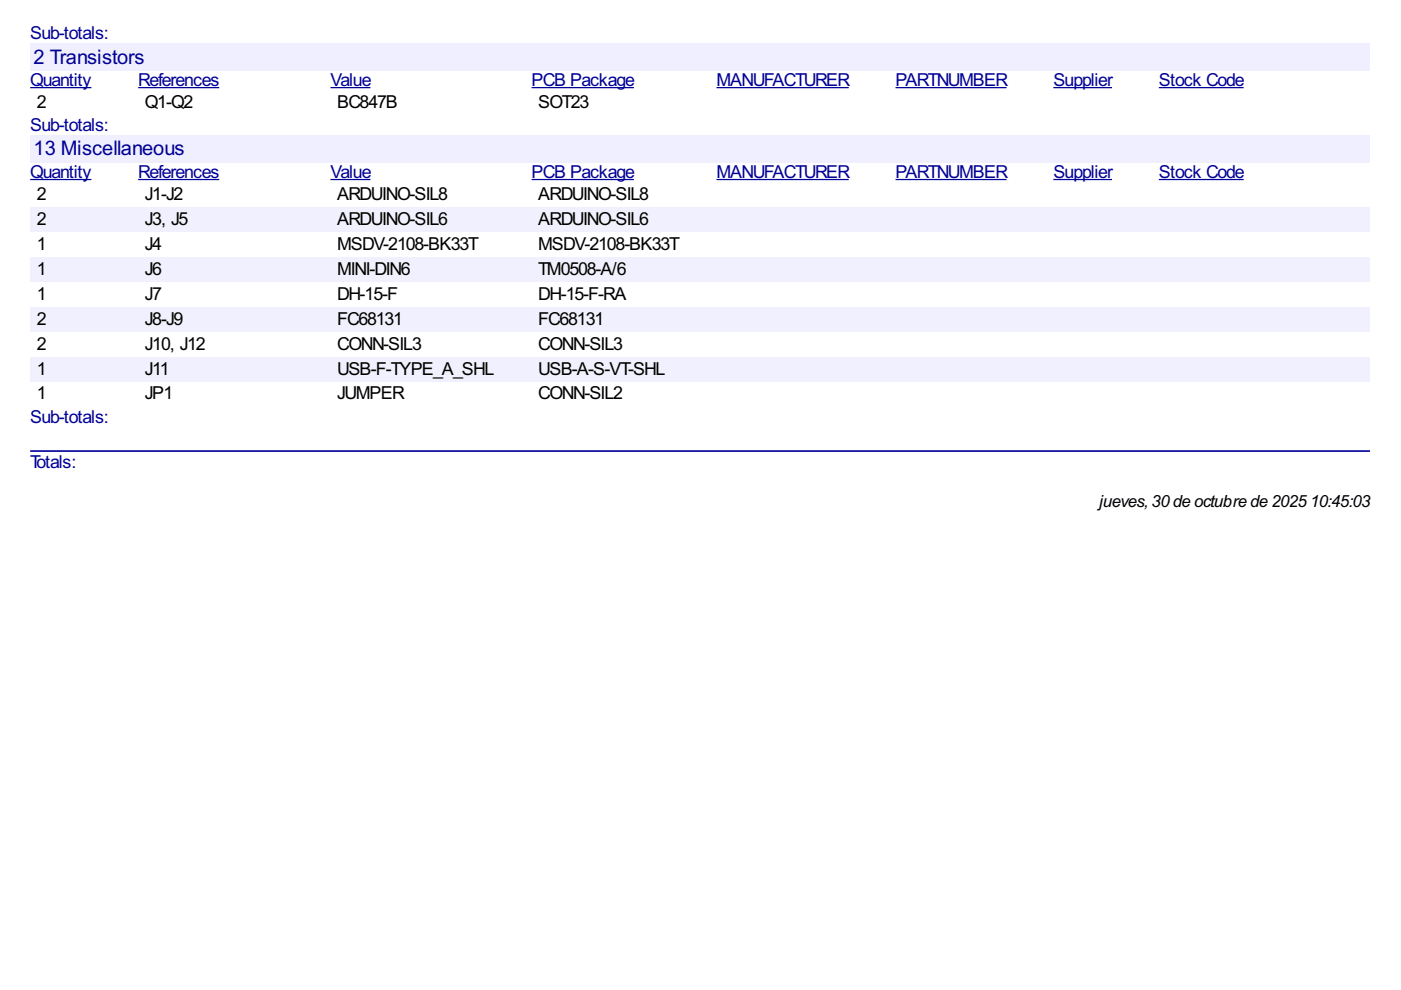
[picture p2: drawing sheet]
<svg xmlns="http://www.w3.org/2000/svg" width="297mm" height="210mm" viewBox="0 0 297 210" stroke-linecap="round" stroke-linejoin="round" font-family="sans-serif">
<defs><g id="words">
<g font-size="4.8" fill="#009">
<text x="7.1" y="13.5">2 Transistors</text>
<text x="7.1" y="32.9">13 Miscellaneous</text>
</g>
<g font-size="4.2" fill="#009">
<text x="6.4" y="8.4">Sub-totals:</text>
<text x="6.4" y="18.3">Quantity</text>
<text x="29.3" y="18.3">References</text>
<text x="70.1" y="18.3">Value</text>
<text x="112.7" y="18.3">PCB Package</text>
<text x="151.9" y="18.3">MANUFACTURER</text>
<text x="189.9" y="18.3">PARTNUMBER</text>
<text x="223.3" y="18.3">Supplier</text>
<text x="245.7" y="18.3">Stock Code</text>
<text x="6.4" y="27.8">Sub-totals:</text>
<text x="6.4" y="37.8">Quantity</text>
<text x="29.3" y="37.8">References</text>
<text x="70.1" y="37.8">Value</text>
<text x="112.7" y="37.8">PCB Package</text>
<text x="151.9" y="37.8">MANUFACTURER</text>
<text x="189.9" y="37.8">PARTNUMBER</text>
<text x="223.3" y="37.8">Supplier</text>
<text x="245.7" y="37.8">Stock Code</text>
<text x="6.4" y="89.6">Sub-totals:</text>
<text x="6.4" y="99.2">Totals:</text>
</g>
<g font-size="4.2">
<text x="7.8" y="22.9">2</text>
<text x="30.7" y="22.9">Q1-Q2</text>
<text x="71.5" y="22.9">BC847B</text>
<text x="114.1" y="22.9">SOT23</text>
<text x="7.8" y="42.4">2</text>
<text x="7.8" y="47.7">2</text>
<text x="30.7" y="42.4">J1-J2</text>
<text x="30.7" y="47.7">J3, J5</text>
<text x="71.5" y="42.4">ARDUINO-SIL8</text>
<text x="71.5" y="47.7">ARDUINO-SIL6</text>
<text x="114.1" y="42.4">ARDUINO-SIL8</text>
<text x="114.1" y="47.7">ARDUINO-SIL6</text>
<text x="7.8" y="53">1</text>
<text x="30.7" y="53">J4</text>
<text x="71.5" y="53">MSDV-2108-BK33T</text>
<text x="114.1" y="53">MSDV-2108-BK33T</text>
<text x="7.8" y="58.3">1</text>
<text x="30.7" y="58.3">J6</text>
<text x="71.5" y="58.3">MINI-DIN6</text>
<text x="114.1" y="58.3">TM0508-A/6</text>
<text x="7.8" y="63.5">1</text>
<text x="30.7" y="63.5">J7</text>
<text x="71.5" y="63.5">DH-15-F</text>
<text x="114.1" y="63.5">DH-15-F-RA</text>
<text x="7.8" y="68.8">2</text>
<text x="30.7" y="68.8">J8-J9</text>
<text x="71.5" y="68.8">FC68131</text>
<text x="114.1" y="68.8">FC68131</text>
<text x="7.8" y="74.1">2</text>
<text x="30.7" y="74.1">J10, J12</text>
<text x="71.5" y="74.1">CONN-SIL3</text>
<text x="114.1" y="74.1">CONN-SIL3</text>
<text x="7.8" y="79.4">1</text>
<text x="30.7" y="79.4">J11</text>
<text x="71.5" y="79.4">USB-F-TYPE_A_SHL</text>
<text x="114.1" y="79.4">USB-A-S-VT-SHL</text>
<text x="7.8" y="84.7">1</text>
<text x="30.7" y="84.7">JP1</text>
<text x="71.5" y="84.7">JUMPER</text>
<text x="114.1" y="84.7">CONN-SIL2</text>
</g>
<text font-size="4" x="233.1" y="107.4">jueves,30de octubre de 202510:45:03</text>
</g></defs>
<g fill="#efefff">
<path d="M6.4 9.2h284.1v5.7h-284.1z"/>
<path d="M6.9 9.3h23.5v4.7h-23.5z"/>
</g>
<path d="M6.4 18.6h13M29.3 18.6h17.2M70.1 18.6h8.4M112.7 18.6h21.7M151.9 18.6h28M189.9 18.6h23.5M223.3 18.6h12.5M245.7 18.6h18" fill="none" stroke="#009" stroke-width=".26"/>
<g fill="#efefff">
<path d="M6.4 28.6h284.1v5.8h-284.1z"/>
<path d="M6.9 28.8h32v4.8h-32z"/>
</g>
<path d="M6.4 38.1h13M29.3 38.1h17.2M70.1 38.1h8.4M112.7 38.1h21.7M151.9 38.1h28M189.9 38.1h23.5M223.3 38.1h12.5M245.7 38.1h18" fill="none" stroke="#009" stroke-width=".26"/>
<g fill="#f0f0fe">
<path d="M6.4 43.9h22.9v5.3h-22.9z"/>
<path d="M7.7 44.2h1.8v4.2h-1.8z"/>
<path d="M29.3 43.9h40.8v5.3h-40.8z"/>
<path d="M30.7 44.2h9v4.2h-9z"/>
<path d="M70.1 43.9h42.6v5.3h-42.6z"/>
<path d="M71.4 44.2h23.3v4.2h-23.3z"/>
<path d="M112.7 43.9h39.2v5.3h-39.2z"/>
<path d="M114 44.2h23.3v4.2h-23.3z"/>
<path d="M151.9 43.9h38v5.3h-38z"/>
<path d="M189.9 43.9h33.4v5.3h-33.4z"/>
<path d="M223.3 43.9h22.4v5.3h-22.4z"/>
<path d="M245.7 43.9h44.8v5.3h-44.8z"/>
<path d="M6.4 54.5h22.9v5.3h-22.9z"/>
<path d="M7.7 54.7h1.8v4.3h-1.8z"/>
<path d="M29.3 54.5h40.8v5.3h-40.8z"/>
<path d="M30.7 54.7h3.4v4.3h-3.4z"/>
<path d="M70.1 54.5h42.6v5.3h-42.6z"/>
<path d="M71.4 54.7h15.3v4.3h-15.3z"/>
<path d="M112.7 54.5h39.2v5.3h-39.2z"/>
<path d="M114 54.7h18.5v4.3h-18.5z"/>
<path d="M151.9 54.5h38v5.3h-38z"/>
<path d="M189.9 54.5h33.4v5.3h-33.4z"/>
<path d="M223.3 54.5h22.4v5.3h-22.4z"/>
<path d="M245.7 54.5h44.8v5.3h-44.8z"/>
<path d="M6.4 65h22.9v5.3h-22.9z"/>
<path d="M7.7 65.3h1.8v4.3h-1.8z"/>
<path d="M29.3 65h40.8v5.3h-40.8z"/>
<path d="M30.7 65.3h7.9v4.3h-7.9z"/>
<path d="M70.1 65h42.6v5.3h-42.6z"/>
<path d="M71.4 65.3h13.8v4.3h-13.8z"/>
<path d="M112.7 65h39.2v5.3h-39.2z"/>
<path d="M114 65.3h13.7v4.3h-13.7z"/>
<path d="M151.9 65h38v5.3h-38z"/>
<path d="M189.9 65h33.4v5.3h-33.4z"/>
<path d="M223.3 65h22.4v5.3h-22.4z"/>
<path d="M245.7 65h44.8v5.3h-44.8z"/>
<path d="M6.4 75.6h22.9v5.3h-22.9z"/>
<path d="M7.7 75.9h1.8v4.2h-1.8z"/>
<path d="M29.3 75.6h40.8v5.3h-40.8z"/>
<path d="M30.7 75.9h5v4.2h-5z"/>
<path d="M70.1 75.6h42.6v5.3h-42.6z"/>
<path d="M71.4 75.9h33.1v4.2h-33.1z"/>
<path d="M112.7 75.6h39.2v5.3h-39.2z"/>
<path d="M114 75.9h26.7v4.2h-26.7z"/>
<path d="M151.9 75.6h38v5.3h-38z"/>
<path d="M189.9 75.6h33.4v5.3h-33.4z"/>
<path d="M223.3 75.6h22.4v5.3h-22.4z"/>
<path d="M245.7 75.6h44.8v5.3h-44.8z"/>
</g>
<path d="M6.6 95.6h283.7" fill="none" stroke="#009" stroke-width=".35"/>
<use href="#words"/>
</svg>
